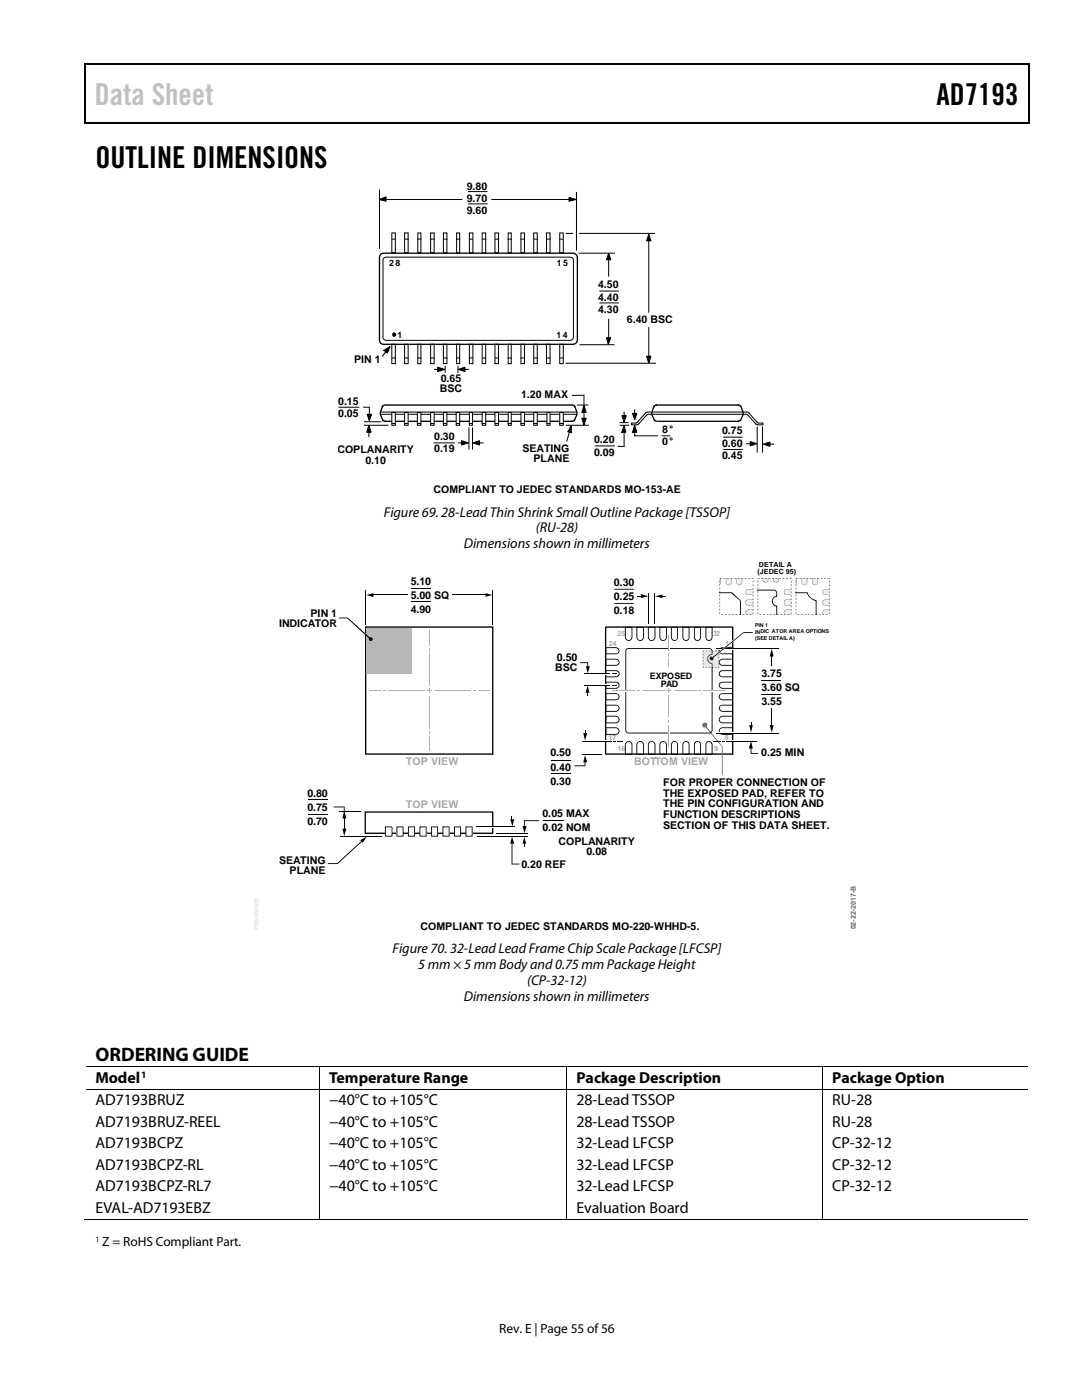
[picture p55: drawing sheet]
<svg xmlns="http://www.w3.org/2000/svg" width="216mm" height="279mm" viewBox="0 0 216 279" stroke-linecap="round" stroke-linejoin="round" font-family="sans-serif">
<defs><g id="words">
<text font-size="6" fill="#c1c1c1" x="18.9" y="20.9">Data Sheet</text>
<g font-size="6">
<text x="186.9" y="20.9">AD7193</text>
<text x="19" y="33.6">OUTLINE DIMENSIONS</text>
</g>
<text font-size="3.9" x="19" y="211.8">ORDERING GUIDE</text>
<g font-size="3.2">
<text x="19" y="216.1">Model</text>
<text x="19" y="220.6">AD7193BRUZ</text>
<text x="65.7" y="216.1">Temperature Range</text>
<text x="65.7" y="220.6">−40°C to +105°C</text>
<text x="115" y="216.1">Package Description</text>
<text x="115" y="220.6">28-Lead TSSOP</text>
<text x="166.1" y="216.1">Package Option</text>
<text x="166.1" y="220.6">RU-28</text>
<text x="19" y="224.9">AD7193BRUZ-REEL</text>
<text x="65.7" y="224.9">−40°C to +105°C</text>
<text x="115" y="224.9">28-Lead TSSOP</text>
<text x="166.1" y="224.9">RU-28</text>
<text x="19" y="229.2">AD7193BCPZ</text>
<text x="19" y="233.5">AD7193BCPZ-RL</text>
<text x="65.7" y="229.2">−40°C to +105°C</text>
<text x="65.7" y="233.5">−40°C to +105°C</text>
<text x="115" y="229.2">32-Lead LFCSP</text>
<text x="115" y="233.5">32-Lead LFCSP</text>
<text x="166.1" y="229.2">CP-32-12</text>
<text x="166.1" y="233.5">CP-32-12</text>
<text x="19" y="237.8">AD7193BCPZ-RL7</text>
<text x="65.7" y="237.8">−40°C to +105°C</text>
<text x="115" y="237.8">32-Lead LFCSP</text>
<text x="166.1" y="237.8">CP-32-12</text>
<text x="19" y="242.1">EVAL-AD7193EBZ</text>
<text x="115" y="242.1">Evaluation Board</text>
</g>
<g font-size="2.8">
<text x="76.6" y="103.1">Figure 69. 28-Lead Thin Shrink Small Outline Package [TSSOP]</text>
<text x="106.9" y="106.3">(RU-28)</text>
<text x="92.6" y="109.4">Dimensions shown in millimeters</text>
<text x="78.3" y="190.2">Figure 70. 32-Lead Lead Frame Chip Scale Package [LFCSP]</text>
<text x="83.4" y="193.4">5 mm × 5 mm Bodyand 0.75 mm Package Height</text>
<text x="105.2" y="196.6">(CP-32-12)</text>
<text x="92.6" y="199.7">Dimensions shown in millimeters</text>
</g>
<g font-size="2.7">
<text x="20.4" y="248.7">Z = RoHS Compliant Part.</text>
<text x="99.6" y="266">Rev. E | Page 55 of56</text>
</g>
<g font-size="2.1">
<text x="93.1" y="37.8">9.80</text>
<text x="93.1" y="40.3">9.70</text>
<text x="93.1" y="42.7">9.60</text>
<text x="119.3" y="57.6">4.50</text>
<text x="119.3" y="60">4.40</text>
<text x="119.3" y="62.5">4.30</text>
<text x="125.1" y="64.5">6.40 BSC</text>
<text x="70.7" y="72.4">PIN 1</text>
<text x="87.9" y="76.2">0.65</text>
<text x="67.5" y="80.8">0.15</text>
<text x="67.5" y="83.3">0.05</text>
<text x="87.8" y="78.3">BSC</text>
<text x="104" y="79.5">1.20 MAX</text>
<text x="86.6" y="87.8">0.30</text>
<text x="118.5" y="88.5">0.20</text>
<text x="132.1" y="86.4">8°</text>
<text x="132.1" y="88.9">0°</text>
<text x="144.1" y="86.7">0.75</text>
<text x="144.1" y="89.1">0.60</text>
<text x="67.3" y="90.4">COPLANARITY</text>
<text x="72.9" y="92.5">0.10</text>
<text x="86.6" y="90.3">0.19</text>
<text x="104.2" y="90.2">SEATING</text>
<text x="106.5" y="92.3">PLANE</text>
<text x="118.5" y="91">0.09</text>
<text x="144.1" y="91.6">0.45</text>
<text x="86.5" y="98.3">COMPLIANT TO JEDEC STANDARDS MO-153-AE</text>
<text x="81.9" y="116.7">5.10</text>
<text x="81.9" y="119.5">5.00 SQ</text>
<text x="122.5" y="116.9">0.30</text>
<text x="122.5" y="119.7">0.25</text>
<text x="55.7" y="125.2">INDICATOR</text>
<text x="62" y="123.1">PIN 1</text>
<text x="81.9" y="122.3">4.90</text>
<text x="122.5" y="122.5">0.18</text>
<text x="111.1" y="131.8">0.50</text>
<text x="110.8" y="134">BSC</text>
<text x="151.9" y="135.1">3.75</text>
<text x="151.9" y="137.9">3.60 SQ</text>
<text x="151.9" y="140.7">3.55</text>
<text x="109.8" y="151">0.50</text>
<text x="109.8" y="153.8">0.40</text>
<text x="151.9" y="151">0.25 MIN</text>
<text x="61.3" y="159">0.80</text>
<text x="61.3" y="161.8">0.75</text>
<text x="109.8" y="156.6">0.30</text>
<text x="132.3" y="156.9">FOR PROPER CONNECTION OF</text>
<text x="132.3" y="159">THE EXPOSED PAD, REFER TO</text>
<text x="132.3" y="161.1">THE PIN CONFIGURATION AND</text>
<text x="61.3" y="164.7">0.70</text>
<text x="108.3" y="163.1">0.05 MAX</text>
<text x="108.3" y="165.9">0.02 NOM</text>
<text x="132.3" y="163.2">FUNCTION DESCRIPTIONS</text>
<text x="132.3" y="165.4">SECTION OF THIS DATA SHEET.</text>
<text x="55.7" y="172.4">SEATING</text>
<text x="104" y="173.1">0.20 REF</text>
<text x="111.4" y="168.6">COPLANARITY</text>
<text x="117" y="170.7">0.08</text>
<text x="57.8" y="174.5">PLANE</text>
<text x="83.9" y="185.5">COMPLIANT TO JEDEC STANDARDS MO-220-WHHD-5.</text>
</g>
<g font-size="2.1" fill="#a4a6a9">
<text x="81" y="152.7">TOP VIEW</text>
<text x="126.6" y="152.7">BOTTOM VIEW</text>
<text x="81" y="161.3">TOP VIEW</text>
</g>
<text font-size="1.9" x="28.2" y="215.1">1</text>
<g font-size="1.8">
<text x="77.7" y="53.1">28</text>
<text x="111.1" y="53.1">15</text>
<text x="79.3" y="67.4">1</text>
<text x="111.1" y="67.4">14</text>
<text x="129.7" y="135.4">EXPOSED</text>
<text x="131.9" y="137">PAD</text>
</g>
<text font-size="1.6" x="19" y="247.8">1</text>
<g font-size="1.4">
<text x="151.4" y="113.2">DETAIL A</text>
<text x="151.2" y="114.6">(JEDEC 95)</text>
</g>
<g font-size="1.4" fill="#a4a6a9">
<text x="121.5" y="129">24</text>
<text x="123.2" y="126.9">25</text>
<text x="142.3" y="126.9">32</text>
<text x="144.8" y="129">1</text>
<text x="121.4" y="147.7">17</text>
<text x="123.2" y="149.8">16</text>
<text x="142.5" y="149.8">9</text>
<text x="144.6" y="147.7">8</text>
</g>
<text font-size="1.4" fill="#636466" x="170.8" y="185.5" transform="rotate(-90 170.8 185.5)">02-22-2017-B</text>
<g font-size="1.1">
<text x="150.7" y="125.2">PIN 1</text>
<text x="150.7" y="126.4">INDIC ATOR AREA OPTIONS</text>
<text x="150.7" y="127.7">(SEE DETAIL A)</text>
</g>
</g></defs>
<g fill="#000">
<path d="M16.9 12.7h.2v1h-.2zM16.9 12.7h.2v.3h-.2zM128.6 12.7h.3v.3h-.3zM205.1 12.7h.3v1h-.3zM205.1 12.7h.3v.3h-.3zM16.9 24.4h.2v.2h-.2zM75.6 39.8l1.4-.5v.9zM113.5 39.4l1.4 .4-1.4 .4zM128.4 24.4h.2v.2h-.2zM205.1 24.4h.3v.2h-.3zM121.5 50.5l.4 1.3h-.9zM129.5 46.8l.4 1.3h-.9z"/>
<path d="M121 67.4h.9l-.5 1.3zM129 71.1h.9l-.4 1.4z"/>
<path d="M76.6 69.9l1.2-.7-.5 1.3zM77.2 69.9l-.9 1.2z"/>
<circle cx="78.6" cy="66.8" r=".34"/>
</g>
<path d="M17 13.7v10.7M17.1 12.8h111.5M128.9 12.8h76.2M205.2 13.7v10.7M17.1 24.5h188" fill="none" stroke="#000" stroke-width=".25"/>
<g fill="none" stroke="#000" stroke-width=".2">
<path d="M75.6 39.8l1.4-.5v.9zM75.7 38v11.6M76.6 39.8h15.6M98.1 39.8h16.5M113.5 39.4l1.4 .4-1.4 .4zM115 38.4v11.5M76.6 51.5l.4-.2h36.8a.6 .6 0 0 1 .6 .6v15.4a.6 .6 0 0 1-.6 .6h-36.8a.6 .6 0 0 1-.6-.6v-15.4zM78.2 46.5h.7v3.9h-.7zM78.3 47.7h.6M80.7 46.5h.7v3.9h-.7zM80.8 47.7h.6M83.4 47.7h.6"/>
<path d="M83.4 46.5h.6v3.9h-.6zM85.9 47.7h.7M85.9 46.5h.7v3.9h-.7zM88.5 46.5h.7v3.9h-.7zM88.6 47.7h.6M91.1 47.7h.6M91.1 46.5h.6v3.9h-.6zM93.7 47.7h.6M93.7 46.5h.7v3.9h-.7zM96.2 46.5h.7v3.9h-.7zM96.3 47.7h.6M98.8 46.5h.7v3.9h-.7z"/>
<path d="M98.8 47.7h.7M101.4 47.7h.6M101.4 46.5h.6v3.9h-.6zM104 47.7h.6M104 46.5h.7v3.9h-.7zM106.5 46.5h.7v3.9h-.7zM106.6 47.7h.6M109.1 46.5h.7v3.9h-.7zM109.1 47.7h.7M111.7 47.7h.6M111.7 46.5h.7v3.9h-.7zM113 46.6h1.2"/>
<path d="M115.6 50.5h7M115.6 46.6h15M121.5 51v4.1M121.5 50.5l.4 1.3h-.9zM129.5 47.6v14.7M129.5 46.8l.4 1.3h-.9zM76.6 69.9l1.2-.7-.5 1.3zM77.2 69.9l-.9 1.2M78.2 68.7h.7v3.9h-.7zM78.3 71.4h.6M80.7 68.7h.7v3.9h-.7zM80.8 71.4h.6"/>
<path d="M83.4 71.4h.6M83.4 68.7h.6v3.9h-.6zM85.9 71.4h.7M85.9 68.7h.7v3.9h-.7zM88.5 68.7h.7v3.9h-.7zM88.6 71.4h.6M91.1 71.4h.6M91.1 68.7h.6v3.9h-.6zM93.7 71.4h.6M93.7 68.7h.7v3.9h-.7zM96.2 68.7h.7v3.9h-.7zM96.3 71.4h.6"/>
<path d="M98.8 68.7h.7v3.9h-.7zM98.8 71.4h.7M101.4 71.4h.6M101.4 68.7h.6v3.9h-.6zM104 71.4h.6M104 68.7h.7v3.9h-.7zM106.5 68.7h.7v3.9h-.7zM106.6 71.4h.6M109.1 68.7h.7v3.9h-.7zM109.1 71.4h.7M111.7 71.4h.6M111.7 68.7h.7v3.9h-.7z"/>
<path d="M112.9 72.5h17.9M115.7 68.8h6.8M121 67.4h.9l-.5 1.3zM121.5 63.7v4.7M129 71.1h.9l-.4 1.4zM129.5 65.4v6.4M76 82.7h39M76 82.2h39"/>
<circle cx="78.6" cy="66.8" r=".34"/>
</g>
<path d="M76 50.8l.5-.3h37.8a.88 .88 0 0 1 .9 .9v16.4a.88 .88 0 0 1-.9 .9h-37.8a.81 .81 0 0 1-.8-.9v-16.4zM76.3 83.7l.2 .2 .5 .2M76.3 81.1l-.4 1.1v.6l.5 1.1M76.9 80.8l-.7 .4M77 80.8h37.2l.6 .4M114.7 83.7l-.1 .2-.5 .2h-37.2M114.7 81.1l.4 1.1v.6l-.5 1.1" fill="none" stroke="#000" stroke-width=".26"/>
<path d="M80.7 82.3h.7v2.6h-.7z" fill="#fff" stroke="#000" stroke-width=".2"/>
<path d="M80.8 84.5h.5" fill="none" stroke="#000" stroke-width=".2"/>
<path d="M83.3 82.3h.7v2.6h-.7z" fill="#fff" stroke="#000" stroke-width=".2"/>
<path d="M83.4 84.5h.5" fill="none" stroke="#000" stroke-width=".2"/>
<path d="M85.9 82.3h.7v2.6h-.7z" fill="#fff" stroke="#000" stroke-width=".2"/>
<path d="M85.9 84.5h.6" fill="none" stroke="#000" stroke-width=".2"/>
<path d="M88.5 82.3h.7v2.6h-.7z" fill="#fff" stroke="#000" stroke-width=".2"/>
<path d="M88.5 84.5h.6" fill="none" stroke="#000" stroke-width=".2"/>
<path d="M91 82.3h.7v2.6h-.7z" fill="#fff" stroke="#000" stroke-width=".2"/>
<path d="M91.1 84.5h.5" fill="none" stroke="#000" stroke-width=".2"/>
<path d="M93.7 82.3h.6v2.6h-.6z" fill="#fff" stroke="#000" stroke-width=".2"/>
<path d="M93.7 84.5h.6" fill="none" stroke="#000" stroke-width=".2"/>
<path d="M96.2 82.3h.7v2.6h-.7z" fill="#fff" stroke="#000" stroke-width=".2"/>
<path d="M96.2 84.5h.6" fill="none" stroke="#000" stroke-width=".2"/>
<path d="M98.8 82.3h.7v2.6h-.7z" fill="#fff" stroke="#000" stroke-width=".2"/>
<path d="M98.9 84.5h.5" fill="none" stroke="#000" stroke-width=".2"/>
<path d="M101.4 82.3h.6v2.6h-.6z" fill="#fff" stroke="#000" stroke-width=".2"/>
<path d="M101.4 84.5h.6" fill="none" stroke="#000" stroke-width=".2"/>
<path d="M104 82.3h.7v2.6h-.7z" fill="#fff" stroke="#000" stroke-width=".2"/>
<path d="M104 84.5h.6" fill="none" stroke="#000" stroke-width=".2"/>
<path d="M106.5 82.3h.7v2.6h-.7z" fill="#fff" stroke="#000" stroke-width=".2"/>
<path d="M106.6 84.5h.5" fill="none" stroke="#000" stroke-width=".2"/>
<path d="M109.1 82.3h.7v2.6h-.7z" fill="#fff" stroke="#000" stroke-width=".2"/>
<path d="M109.1 84.5h.7" fill="none" stroke="#000" stroke-width=".2"/>
<path d="M111.7 82.3h.7v2.6h-.7z" fill="#fff" stroke="#000" stroke-width=".2"/>
<g fill="none" stroke="#000" stroke-width=".2">
<path d="M86.7 73.7h1.3M87.3 73.3l1.4 .4-1.4 .5zM88.8 73.1v1.2M91.4 73.1v1.2M91.5 73.7l1.3-.4v.9zM92.2 73.7h1.3M116.5 78.8v5.5M67.6 81.3h4M72.7 84.9h4.7M72.7 84.2h3.3M73.3 82.7h.8l-.4 1.3zM73.6 85.9v1.3"/>
<path d="M73.6 84.9l.5 1.4h-.9zM73.7 81.4v2M86.6 88.4h4.1M91.5 88.4h1.3M92.1 87.9l1.4 .5-1.4 .4zM93.6 85.4v4.2M94.3 85.4v4.2M94.4 88.4l1.3-.5v.9zM95 88.4h1.4M111.7 84.5h.6M113 84.9h4.4M113.7 85.9l-.6 2.1"/>
<path d="M114 85l.1 1.4-.8-.2zM115.2 80.8h2.1M116.1 83.5h.9l-.5 1.4zM116.5 80.9l.5 1.4h-.9z"/>
</g>
<path d="M87.3 73.3l1.4 .4-1.4 .5zM92.2 73.7h1.3zM91.5 73.7l1.3-.4v.9zM73.6 84.9l.5 1.4h-.9zM73.3 82.7h.8l-.4 1.3zM92.1 87.9l1.4 .5-1.4 .4zM94.4 88.4l1.3-.5v.9zM114 85l.1 1.4-.8-.2zM116.1 83.5h.9l-.5 1.4zM116.5 80.9l.5 1.4h-.9z" fill="#000"/>
<path d="M126 84h1l-1 .4z" fill="#fff"/>
<g fill="none" stroke="#000" stroke-width=".2">
<path d="M93.5 38.2h3.7M93.5 40.7h3.7M119.7 58.1h3.7M119.7 60.5h3.7M72.6 81.3h1.1M118.8 89h3.8M123.4 89.1h1M123.7 84.3h1.6M123.7 84.9h1.7M124.1 82.9h.9l-.5 1.4zM124.5 85.8v3.3M124.5 84.9l.4 1.4h-.8z"/>
<path d="M124.5 82.2v1.4M126.2 82.5h.9l-.5 1.3zM126.6 87h4.6M126.6 85.6v1.3M126.6 84.9l.5 1.4h-.9zM126.6 81.8v1.3M127.3 84.2l-.3 .2h-1v.4h1.2l.3-.3M129.9 82.2l-1 .2-1.6 1.8M130 82.7l-.9 .1-1.7 1.8M130.2 82.7h18M130.2 82.2h18M132.1 87h1.6"/>
<path d="M148.3 82.7l.8 .1 1.7 1.8M148.4 82.2l1 .2 1.7 1.9 1.1 .1v.4h-1.1l-.4-.3M149 88.6h1.4M149.7 88.1l1.3 .5-1.3 .4zM151.1 85.2v5M152.1 85.2v5M152.3 88.6l1.3-.4v.9zM153 88.6h1.3"/>
</g>
<path d="M130.5 81.1l-.4 1.1v.6l.5 1.1M130.5 83.7l.6 .4M130.9 80.8h16.4M131.1 80.8l-.5 .2-.1 .2M147.2 80.8l.5 .2 .1 .2M147.8 81.1l.5 1.1v.6l-.6 1.1M147.8 83.7l-.6 .4h-15.9" fill="none" stroke="#000" stroke-width=".26"/>
<g fill="#000">
<path d="M124.1 82.9h.9l-.5 1.4zM126.2 82.5h.9l-.5 1.3zM149.7 88.1l1.3 .5-1.3 .4zM152.3 88.6l1.3-.4v.9z"/>
<path d="M124.5 84.9l.4 1.4h-.8zM124.5 82.2v1.4z"/>
<path d="M126.6 84.9l.5 1.4h-.9zM126.6 81.8v1.3z"/>
</g>
<path d="M78.2 82.3h.7v2.6h-.7z" fill="#fff" stroke="#000" stroke-width=".2"/>
<path d="M114.2 78.9h2.2M78.3 84.5h.5M144.4 87.2h3.7M144.4 89.7h3.7M72.9 117.8v6.8M98.4 117.8v6.9M110 151.7h4M110 154.4h4" fill="none" stroke="#000" stroke-width=".2"/>
<path d="M120.7 125.1l25.6-.1v25.5l-.1-.1v.1h-.1v-25.2h-25.1v25.1h25.2l.1 .2h-25.6zM72.7 161.9h25.7v4.4l-25.6 .1-.1-4.3h.3v4.1h25.2v-4h-25.4z" fill="#000"/>
<path d="M76.9 165h1.3v1.9h-1.3z" fill="#fff"/>
<path d="M76.8 165h1.5l-.1 2-1.4-.1v-1.9h.2v1.8h1.1v-1.7z" fill="#000"/>
<path d="M79.2 165h1.2v1.9h-1.2z" fill="#fff"/>
<path d="M79.1 165h1.4v2h-1.4v-2h.2v1.8h1v-1.7z" fill="#000"/>
<path d="M81.5 165h1.2v1.9h-1.2z" fill="#fff"/>
<path d="M81.4 165h1.4v2h-1.4v-2h.2v1.8h1v-1.7z" fill="#000"/>
<path d="M83.8 165h1.2v1.9h-1.2z" fill="#fff"/>
<path d="M83.7 165h1.4v2h-1.4v-2h.2v1.8h1v-1.7z" fill="#000"/>
<path d="M86.1 165h1.2v1.9h-1.2z" fill="#fff"/>
<path d="M86 165h1.4v2h-1.4v-2h.2v1.8h1v-1.7z" fill="#000"/>
<path d="M88.4 165h1.2v1.9h-1.2z" fill="#fff"/>
<path d="M88.3 165h1.4v2h-1.4v-2h.2v1.8h1v-1.7z" fill="#000"/>
<path d="M90.7 165h1.2v1.9h-1.2z" fill="#fff"/>
<path d="M90.6 165h1.4v2h-1.4v-2h.2v1.8h1v-1.7z" fill="#000"/>
<path d="M93 165h1.2v1.9h-1.2z" fill="#fff"/>
<path d="M92.9 165h1.4v2h-1.4v-2h.2v1.8h1v-1.7zM101.8 163.5h.8l-.3 1.4zM102.1 162.9h.2v1h-.2zM102.2 167l.4 1.4h-.8zM102.1 168.1h.2v4.2h1.4v.2h-1.6z" fill="#000"/>
<path d="M67.8 162h4.2M67.9 166.9h8.2M95.2 166.9h10.1M98.9 166.3h6.4M108.3 163.8h4.1" fill="none" stroke="#000" stroke-width=".2"/>
<path d="M97.9 164.9h.7v.3h-.7z" fill="#fff"/>
<path d="M95.1 165h7.7" fill="none" stroke="#000" stroke-width=".2"/>
<path d="M72.8 125h25.7v25.5l-.1-.1v.1h-.2v-25.2h-25.1v25.1h25.3l.1 .2h-25.7zM65.4 172.3h1.9l5-4.6 .1 .1-5 4.6h-2zM71.9 167.7l1.3-.7-.8 1.2zM104.3 164.8h.8l-.5 1.5zM104.5 168h.2v1h-.2zM104.6 167l.4 1.4h-.7zM104.5 163.7h3.1v.2h-2.9v1.2h-.2z" fill="#000"/>
<path d="M72.6 126.4l.1-.2 .7 .6-.2 .2z" fill="#fff"/>
<path d="M73.1 125.3h9.1v9.1h-9.1z" fill="#b5b7b9"/>
<g fill="#000">
<path d="M73.1 118.7l1.4-.3v.8zM96.9 118.4l1.4 .3-1.4 .4zM67.6 123.2h1.8l4.7 4.3-.2 .2-4.6-4.3h-1.7zM116.9 133h.8l-.4 1.4zM117.2 138h.2v1h-.2zM115.8 132.2h1.6v1h-.2v-.9h-1.4zM117.3 136.8l.3 1.5h-.8zM154 129.5l.4 1.5h-.8zM153.6 144.7h.8l-.4 1.5zM68.3 165.4h.8l-.4 1.5zM66.6 161h2.2v2.2h-.2v-2.1h-2zM68.7 161.8l.4 1.5h-.8z"/>
<circle cx="74" cy="127.6" r=".39"/>
</g>
<path d="M74.2 118.7h7.2M90.2 118.7h6.9M154 130.8v2M154 141.3v3.7M68.7 163.1v2.5" fill="none" stroke="#000" stroke-width=".2"/>
<g fill="#fff">
<path d="M133.4 140.1h.3v.5h-.3z"/>
<path d="M133.4 127.1h.3v.6h-.3z"/>
</g>
<g fill="#000">
<path d="M127.9 118.6l1.5 .4-1.5 .4zM127.3 118.9h.8v.2h-.8zM131.9 118.9h.9v.2h-.9zM130.7 119l1.5-.3v.7z"/>
<path d="M122.6 117.5v.2h3.9v-.2zM122.6 120.3v.2h3.9v-.2z"/>
</g>
<path d="M82.1 117.4h4M129.4 118.3v6.2M130.7 118.3v6.2M82.1 120.1h4M61.5 159.6h3.9M61.5 162.5h3.9" fill="none" stroke="#000" stroke-width=".2"/>
<g fill="#b1b3b5">
<path d="M85.6 137.4l.1 .9z"/>
<path d="M85.2 137.8l1 .1z"/>
<path d="M85.6 145.9l.1 .5z"/>
</g>
<path d="M85.7 146.9v2.9" fill="none" stroke="#b1b3b5" stroke-width=".2"/>
<path d="M85.6 129.3l.1 .7z" fill="#b1b3b5"/>
<path d="M77.4 137.9h7.4M85.7 125.9v3" fill="none" stroke="#b1b3b5" stroke-width=".2"/>
<path d="M76.5 137.8l.5 .1z" fill="#b1b3b5"/>
<path d="M73.6 137.9h2.3M86.7 137.9h7.2" fill="none" stroke="#b1b3b5" stroke-width=".2"/>
<path d="M94.4 137.8l.4 .1z" fill="#b1b3b5"/>
<path d="M85.7 138.9v6.4M85.7 130.4v6.4M95.4 137.9h2.3" fill="none" stroke="#b1b3b5" stroke-width=".2"/>
<g fill="#696a6c">
<path d="M140.6 144.6l3.6 4.4-.1 5.7-.1-5.7-3.5-4.2z"/>
<circle cx="140.6" cy="144.7" r=".51"/>
</g>
<path d="M125 129.5l.4-.2h16.2a.66 .66 0 0 1 .6 .7l-.1 .7a.97 .97 0 0 0-.9 .8 .71 .71 0 0 1 .9-.9l-.2-.9-.3-.2-16.4 .1-.2 .4v16l.4 .2h16.4l.2-.4 .1-13.4a.74 .74 0 0 1-.9-.9h.1a1.1 1.1 0 0 0 .9 .9v13.4a.66 .66 0 0 1-.6 .6h-16.2a.6 .6 0 0 1-.6-.6v-15.8z" fill="#000"/>
<g fill="#fff">
<path d="M133.4 139.1h.3v.6h-.3z"/>
<path d="M133.3 146h.3v.5h-.3z"/>
<path d="M124.6 137.7h.5v.3h-.5z"/>
<path d="M141.8 137.7h.6v.3h-.6z"/>
<path d="M133.3 129.2h.3v.5h-.3z"/>
</g>
<g fill="#b1b3b5">
<path d="M133.4 137.4l.1 .9z"/>
<path d="M133 137.8l1 .1z"/>
<path d="M133.4 143.6l.1 .6z"/>
</g>
<path d="M128.1 137.9h4.5M133.5 126.8v3.2M133.5 144.7v4.3" fill="none" stroke="#b1b3b5" stroke-width=".2"/>
<path d="M127.2 137.8l.5 .1z" fill="#b1b3b5"/>
<path d="M122.2 137.9h4.4M134.5 137.9h4.4" fill="none" stroke="#b1b3b5" stroke-width=".2"/>
<path d="M139.4 137.8l.4 .1z" fill="#b1b3b5"/>
<path d="M133.5 138.9v4.2M140.3 137.9h4.4" fill="none" stroke="#b1b3b5" stroke-width=".2"/>
<g fill="#b1b3b5">
<path d="M133.4 130.5l.1 .6z"/>
<path d="M133.4 131.5l.1 1.5z"/>
</g>
<g fill="#000">
<path d="M120.8 138.3h2v.2h-1.8v1.1h1.8a.54 .54 0 0 0 .7-.5 .54 .54 0 0 0-.7-.6v-.1a.68 .68 0 0 1 .9 .7 .68 .68 0 0 1-.9 .7h-2zM120.8 136.1h2v.1h-1.8v1.1h1.8a.54 .54 0 0 0 .7-.5 .54 .54 0 0 0-.7-.6v-.1a.68 .68 0 0 1 .9 .7 .68 .68 0 0 1-.9 .7h-2zM120.8 133.8h2v.1h-1.8v1.1h1.8a.54 .54 0 0 0 .7-.5 .54 .54 0 0 0-.7-.6v-.1a.68 .68 0 0 1 .9 .7 .68 .68 0 0 1-.9 .7h-2zM120.8 131.5h2v.1h-1.8v1.1h1.8a.54 .54 0 0 0 .7-.5 .54 .54 0 0 0-.7-.6v-.1a.68 .68 0 0 1 .8 .7 .68 .68 0 0 1-.8 .7h-2zM120.8 129.2h2v.1h-1.8v1.1h1.8a.54 .54 0 0 0 .6-.5 .54 .54 0 0 0-.6-.6v-.1a.68 .68 0 0 1 .8 .7 .68 .68 0 0 1-.8 .7h-2zM124.7 125.1h1.5v2h-.2v-1.8h-1.1v1.8a.62 .62 0 0 0 .6 .6 .62 .62 0 0 0 .6-.6 .71 .71 0 0 1-.7 .9 .71 .71 0 0 1-.7-.9zM127 125.1h1.5v2h-.2v-1.8h-1.1v1.8a.62 .62 0 0 0 .6 .6 .62 .62 0 0 0 .6-.6 .71 .71 0 0 1-.7 .9 .71 .71 0 0 1-.7-.9zM129.3 125.1h1.5v2h-.2v-1.8h-1.1v1.8a.62 .62 0 0 0 .6 .6 .62 .62 0 0 0 .6-.6 .71 .71 0 0 1-.7 .8 .71 .71 0 0 1-.7-.8zM131.6 125.1h1.5v2h-.2v-1.8h-1.1v1.8a.62 .62 0 0 0 .6 .6 .62 .62 0 0 0 .6-.6 .71 .71 0 0 1-.7 .8 .71 .71 0 0 1-.7-.8zM133.9 125.1h1.4v2h-.2v-1.8h-1v1.8a.54 .54 0 0 0 .5 .6 .54 .54 0 0 0 .5-.6h.1a.68 .68 0 0 1-.7 .9 .68 .68 0 0 1-.6-.9zM136.2 125.1h1.4v2h-.2v-1.8h-1.1v1.8a.54 .54 0 0 0 .6 .6 .54 .54 0 0 0 .5-.6h.1a.68 .68 0 0 1-.7 .9 .68 .68 0 0 1-.6-.9zM138.5 125.1h1.4v2h-.2v-1.8h-1.1v1.8a.54 .54 0 0 0 .6 .6 .54 .54 0 0 0 .5-.6h.1a.68 .68 0 0 1-.7 .9 .68 .68 0 0 1-.6-.9z"/>
<path d="M140.8 125.1h1.4v2h-.2v-1.8h-1.1v1.8a.54 .54 0 0 0 .6 .6 .54 .54 0 0 0 .5-.6h.1a.68 .68 0 0 1-.7 .9 .68 .68 0 0 1-.6-.9zM143.6 138.5l.6-.2v.2a.54 .54 0 0 0-.6 .6 .54 .54 0 0 0 .6 .5h1.9v-1.1h-1.9v-.2h2v1.5h-2a.71 .71 0 0 1-.7-.5 .71 .71 0 0 1 .1-.8zM143.6 136.2l.6-.1a.6 .6 0 0 0-.5 .5 .6 .6 0 0 0 .2 .6l2.2 .1v-1.1h-1.9v-.1h2v1.4h-2a.71 .71 0 0 1-.7-.4 .71 .71 0 0 1 .1-.9zM143.6 133.9l.6-.1a.62 .62 0 0 0-.5 .5 .62 .62 0 0 0 .2 .6l2.2 .1v-1.1h-1.9v-.1h2v1.4h-2a.71 .71 0 0 1-.7-.4 .71 .71 0 0 1 .1-.9zM143.6 131.7l.6-.2a.62 .62 0 0 0-.5 .5 .62 .62 0 0 0 .2 .6l2.2 .1v-1.1h-1.9v-.1h2v1.4h-2a.69 .69 0 0 1-.7-.4 .69 .69 0 0 1 .1-.8zM143.6 129.4l.6-.2a.59 .59 0 0 0-.6 .5 .59 .59 0 0 0 .4 .7h2.1v-1.1h-1.9v-.1h2v1.4h-2a.69 .69 0 0 1-.7-.4 .69 .69 0 0 1 .1-.8zM120.8 145.1h2v.2h-1.8v1.2h1.8a.62 .62 0 0 0 .6-.6 .62 .62 0 0 0-.6-.7 .71 .71 0 0 1 .8 .7 .71 .71 0 0 1-.8 .7h-2zM120.8 142.9h2v.1h-1.8v1.2h1.8a.62 .62 0 0 0 .6-.6 .62 .62 0 0 0-.6-.7 .71 .71 0 0 1 .8 .7 .71 .71 0 0 1-.8 .8h-2zM120.8 140.6h2v.2h-1.8v1.1h1.8a.54 .54 0 0 0 .7-.6 .54 .54 0 0 0-.7-.5v-.1a.68 .68 0 0 1 .9 .7 .68 .68 0 0 1-.9 .7h-2zM124.9 148.1a.67 .67 0 0 1 .8-.2 .67 .67 0 0 1 .4 .7 .63 .63 0 0 0-.6-.5 .63 .63 0 0 0-.6 .5v1.8h1.1v-1.8h.2v2h-1.5v-2zM127.2 148.1a.67 .67 0 0 1 .8-.2 .67 .67 0 0 1 .4 .7 .63 .63 0 0 0-.6-.5 .63 .63 0 0 0-.6 .5v1.8h1.1v-1.8h.2v2h-1.5v-2zM129.5 148.1a.69 .69 0 0 1 .8-.2 .69 .69 0 0 1 .4 .7 .63 .63 0 0 0-.6-.5 .63 .63 0 0 0-.6 .5v1.8h1.1v-1.8h.2v2h-1.5v-2z"/>
<path d="M131.8 148.1a.69 .69 0 0 1 .8-.2 .69 .69 0 0 1 .4 .7 .63 .63 0 0 0-.6-.5 .63 .63 0 0 0-.6 .5v1.8h1.1v-1.8h.2v2h-1.5v-2zM134.1 148.1a.62 .62 0 0 1 .7-.2 .62 .62 0 0 1 .4 .7 .58 .58 0 0 0-.6-.5 .58 .58 0 0 0-.5 .5v1.8h1v-1.8h.2v2h-1.4v-2zM136.4 148.1a.62 .62 0 0 1 .7-.2 .62 .62 0 0 1 .4 .7h-.1a.53 .53 0 0 0-.5-.6 .53 .53 0 0 0-.6 .6v1.8h1.1v-1.8h.2v2h-1.4v-2zM138.7 148.1a.64 .64 0 0 1 .7-.2 .64 .64 0 0 1 .4 .7h-.1a.53 .53 0 0 0-.5-.6 .53 .53 0 0 0-.6 .6v1.8h1.1v-1.8h.2v2h-1.4v-2zM141 148.1a.65 .65 0 0 1 .7-.2 .65 .65 0 0 1 .4 .7 .58 .58 0 0 0-.6-.5 .58 .58 0 0 0-.6 .5v1.8h1.1v-1.8h.2v2h-1.4v-2zM143.6 145.4l.3-.2h.3a.62 .62 0 0 0-.6 .7 .62 .62 0 0 0 .6 .6h1.9v-1.2h-1.9v-.2h2v1.5h-2a.74 .74 0 0 1-.7-.4 .74 .74 0 0 1 .1-.8zM143.6 143.1l.3-.2h.3a.62 .62 0 0 0-.6 .7 .62 .62 0 0 0 .6 .6h1.9v-1.2h-1.9v-.1h2v1.5h-2a.74 .74 0 0 1-.7-.5 .74 .74 0 0 1 .1-.8zM143.6 140.8l.6-.2v.2a.54 .54 0 0 0-.6 .5 .54 .54 0 0 0 .6 .6h1.9v-1.1h-1.9v-.2h2v1.5h-2a.71 .71 0 0 1-.7-.5 .71 .71 0 0 1 .1-.8z"/>
</g>
<path d="M120.5 134.4h.6v.2h-.6z" fill="#fff"/>
<path d="M121.3 134.4h.4v.1h-.4zM122 134.4h1v.1h-1z" fill="#000"/>
<path d="M116.6 134.5h4.6" fill="none" stroke="#000" stroke-width=".2"/>
<path d="M120.5 136.6h.6v.2h-.6z" fill="#fff"/>
<path d="M121.3 136.7h.4v.1h-.4zM122 136.7h1v.1h-1zM116.4 146.3h.8l-.5 1.5zM114.6 152.7h2.1v-.8h.1v1h-2.2zM116.7 145.7h.1v.9h-.1zM116.7 150.7l.5 1.4h-.8z" fill="#000"/>
<path d="M116.6 136.8h4.6M116.1 150.5h4" fill="none" stroke="#000" stroke-width=".2"/>
<path d="M120.5 147.8h.6v.3h-.6z" fill="#fff"/>
<path d="M116.1 147.9h5.9" fill="none" stroke="#000" stroke-width=".2"/>
<path d="M122.3 147.8h.5v.2h-.5zM123.1 147.8h1.1v.2h-1.1z" fill="#000"/>
<path d="M146.1 147.8h.4v.3h-.4z" fill="#fff"/>
<path d="M145 147.9h6" fill="none" stroke="#000" stroke-width=".2"/>
<path d="M142.4 147.8h1.5v.2h-1.5zM144.1 147.8h.6v.2h-.6zM149.5 144.7h.7l-.3 1.5zM149.8 144.1h.2v1h-.2zM149.9 147.9l.3 1.5h-.8zM149.8 149.1h.2v1.2h1.3v.1h-1.5z" fill="#000"/>
<path d="M143.4 129.3h3v.3h-3z" fill="#fff"/>
<path d="M142.8 129.4h12.5" fill="none" stroke="#000" stroke-width=".2"/>
<path d="M143.4 146.2h3v.3h-3z" fill="#fff"/>
<path d="M151.9 135.8h4M151.9 138.5h4M142.8 146.3h12.5" fill="none" stroke="#000" stroke-width=".2"/>
<path d="M140.3 130h1.7v.5a.86 .86 0 0 0-.8 1h.1a1.07 1.07 0 0 1 .9-.9v-.6h1.2l.1 3.1h-1.3l-.1-.7a1.07 1.07 0 0 1-.9-.9 .82 .82 0 0 0 .8 1v.6h-1.7z" fill="#e5e6e7"/>
<g fill="#616365">
<path d="M143.5 131.9v.6z"/>
<path d="M143.4 130l.1 .2z"/>
<path d="M141.1 131.5a1.05 1.05 0 0 0 .9 1v.6h.2l-.1-.7a1.07 1.07 0 0 1-.9-.9zM142 130v.5a.86 .86 0 0 0-.8 1h.1a1.07 1.07 0 0 1 .9-.9v-.6z"/>
</g>
<g fill="#000">
<path d="M140.2 130l.3-.1-.2 .2zM140.2 133l.3 .2h-.2zM143.2 130l.3-.1v.2zM143.2 133.1l.3-.1v.2z"/>
<path d="M140.2 130.5l.1 .3v-.4zM140.2 131.1l.1 .4v-.5zM140.2 131.7l.1 .4v-.5zM140.2 132.3l.1 .4v-.4z"/>
<path d="M140.8 133.1l.3 .1zM141.4 133.1h.4zM142 133.1h.4zM142.6 133.1h.5z"/>
<path d="M142.6 130h.5zM142 130h.4zM141.4 130h.4zM140.8 129.9l.3 .1z"/>
<path d="M143.4 132.3l.1 .4v-.4zM143.4 131.7l.1 .4v-.5zM143.4 131.1l.1 .4v-.5zM143.4 130.5l.1 .3v-.4z"/>
</g>
<path d="M142.9 130.5l3.4-2.8 .2 .2-3.4 2.9z" fill="#fff"/>
<g fill="#000">
<path d="M141.9 131.4l6.5-5.2h1.8v.1h-1.8l-6.3 5.2z"/>
<circle cx="142" cy="131.4" r=".38"/>
</g>
<path d="M164.3 117.9l.3-.2h.8v1h-.8a.53 .53 0 0 1-.3-.8z" fill="#eceded"/>
<path d="M164.2 117.9l.4-.3h.8l-.8 .1a.49 .49 0 0 0-.4 .5 .49 .49 0 0 0 .4 .5h.8h-.8a.59 .59 0 0 1-.4-.8z" fill="#717375"/>
<path d="M164.4 119.8l1-.1v1.1h-.8a.54 .54 0 0 1-.4-.5 .54 .54 0 0 1 .2-.5z" fill="#eceded"/>
<path d="M164.4 119.7l1-.1-.8 .1a.54 .54 0 0 0-.4 .5 .54 .54 0 0 0 .4 .6h.8l-.8 .1a.63 .63 0 0 1-.5-.5 .63 .63 0 0 1 .3-.7z" fill="#717375"/>
<path d="M164.4 121.8l1-.1v.9h-1a.49 .49 0 0 1 0-.8z" fill="#eceded"/>
<path d="M164.4 121.7h1h-.8a.52 .52 0 0 0-.2 .9l-.3-.3z" fill="#717375"/>
<path d="M162.1 115.4h1v.9a.49 .49 0 0 1-.5 .4 .49 .49 0 0 1-.5-.4z" fill="#eceded"/>
<path d="M162.1 115.4v.9a.49 .49 0 0 0 .5 .4 .49 .49 0 0 0 .5-.4v-.9l.1 .9a.58 .58 0 0 1-.6 .5 .58 .58 0 0 1-.5-.5z" fill="#717375"/>
<path d="M160 115.4h1v.9l-.2 .3-.2 .1-.5-.2z" fill="#eceded"/>
<path d="M159.9 115.4l.1 .9 .3 .3 .3 .1 .3-.2 .1-1.1 .1 .9a.58 .58 0 0 1-.6 .5 .58 .58 0 0 1-.6-.5z" fill="#717375"/>
<path d="M158.8 115.4v1.1z" fill="#eceded"/>
<path d="M158.9 115.4l.1 .9-.2 .3z" fill="#717375"/>
<path d="M158.7 118.2h2.5a2.37 2.37 0 0 0 1.7 1.7v2.8h-.1v-2.8l.1 .1a2.66 2.66 0 0 1-1.9-1.7l.1 .1h-2.4z" fill="#000"/>
<path d="M148.9 117.9l.3-.2h1v1h-1a.53 .53 0 0 1-.3-.8z" fill="#eceded"/>
<path d="M148.8 117.9l.4-.3h1l-1 .1a.49 .49 0 0 0-.4 .5 .49 .49 0 0 0 .4 .5h1h-1a.59 .59 0 0 1-.4-.8z" fill="#717375"/>
<path d="M149.1 119.8l1.1-.1v1.1h-1a.54 .54 0 0 1-.4-.5 .54 .54 0 0 1 .3-.5z" fill="#eceded"/>
<path d="M149 119.7l1.2-.1-1 .1a.54 .54 0 0 0-.4 .5 .54 .54 0 0 0 .4 .6h1l-1 .1a.63 .63 0 0 1-.5-.5 .63 .63 0 0 1 .3-.7z" fill="#717375"/>
<path d="M149.1 121.8l1.1-.1v.9h-1.2a.49 .49 0 0 1 .1-.8z" fill="#eceded"/>
<path d="M149 121.7h1.2h-1a.52 .52 0 0 0-.2 .9l-.3-.3z" fill="#717375"/>
<path d="M147 115.4h1v.9a.49 .49 0 0 1-.5 .4 .49 .49 0 0 1-.5-.4z" fill="#eceded"/>
<path d="M146.9 115.4l.1 .9a.49 .49 0 0 0 .5 .4 .49 .49 0 0 0 .5-.4v-.9l.1 .9a.58 .58 0 0 1-.6 .5 .58 .58 0 0 1-.6-.5z" fill="#717375"/>
<path d="M144.9 115.4h1v.9a.49 .49 0 0 1-.5 .4 .49 .49 0 0 1-.5-.4z" fill="#eceded"/>
<path d="M144.8 115.4l.1 .9a.49 .49 0 0 0 .5 .4 .49 .49 0 0 0 .5-.4v-.9l.1 .9a.58 .58 0 0 1-.6 .5 .58 .58 0 0 1-.6-.5z" fill="#717375"/>
<path d="M143.6 115.4h.2v.9l-.2 .2z" fill="#eceded"/>
<path d="M143.8 115.4l.1 .9-.3 .3 .2-.3z" fill="#717375"/>
<path d="M143.5 118.2h2.6l1.7 1.7v2.8h-.1v-2.8l-1.8-1.5h-2.4z" fill="#000"/>
<path d="M156.5 117.9l.4-.2h.9v1h-.9a.52 .52 0 0 1-.4-.8z" fill="#eceded"/>
<path d="M156.6 117.7l1.2-.1-.9 .1a.49 .49 0 0 0-.4 .5 .49 .49 0 0 0 .4 .5h.9h-.9a.59 .59 0 0 1-.5-.4 .59 .59 0 0 1 .2-.6z" fill="#717375"/>
<path d="M156.7 119.8l1.1-.1v1.1h-.9a.55 .55 0 0 1-.4-.4 .55 .55 0 0 1 .2-.6z" fill="#eceded"/>
<path d="M156.5 119.8l.4-.2h.9l-.9 .1a.54 .54 0 0 0-.4 .5 .54 .54 0 0 0 .4 .6h.9l-.9 .1a.64 .64 0 0 1-.4-1.1z" fill="#717375"/>
<path d="M156.7 121.8l1.1-.1v.9h-1.2l-.1-.3z" fill="#eceded"/>
<path d="M156.5 121.8l.4-.1h.9h-.9a.56 .56 0 0 0-.3 .9l-.2-.1z" fill="#717375"/>
<path d="M151.1 117.7h3.4a.68 .68 0 0 1 .6 .7v.6a.98 .98 0 0 0-.9 1 .98 .98 0 0 0 .9 .9v1.8h-.2l.1-1.8a.96 .96 0 0 1-1-.5 .96 .96 0 0 1 .3-1.2l.3-.2h.4l-.3-1.1h-3.6z" fill="#000"/>
<path d="M154.4 115.4h.9v.3a.49 .49 0 0 1-.4 .5 .49 .49 0 0 1-.5-.5z" fill="#eaeaeb"/>
<path d="M154.3 115.4l.1 .3a.49 .49 0 0 0 .5 .5 .49 .49 0 0 0 .4-.5v-.3a.58 .58 0 0 1-.3 .9 .58 .58 0 0 1-.7-.6z" fill="#5c5d60"/>
<path d="M152.2 115.4h1v.3a.49 .49 0 0 1-.5 .5 .49 .49 0 0 1-.5-.5z" fill="#eaeaeb"/>
<path d="M152.2 115.4v.3a.49 .49 0 0 0 .5 .5 .49 .49 0 0 0 .5-.5v-.3a.58 .58 0 0 1-.3 .9 .58 .58 0 0 1-.7-.6z" fill="#5c5d60"/>
<g fill="#000">
<path d="M63.7 212.8h.1v.1h-.1zM63.7 217.3h.1v.1h-.1zM113 212.8h.2v.1h-.2zM113 217.3h.2v.1h-.2zM164.1 212.8h.2v.1h-.2zM164.1 217.3h.2v.1h-.2zM63.7 243.2h.1v.2h-.1zM113 243.2h.2v.2h-.2zM164.1 243.2h.2v.2h-.2z"/>
<path d="M143.6 115.4l.1 .2 .3-.1zM143.6 115.8l.1 .5zM143.6 116.5l.1 .5zM143.6 117.2l.1 .5zM143.6 117.9l.1 .5zM143.6 118.7l.1 .4zM143.6 119.4l.1 .4zM143.6 120.1l.1 .4zM143.6 120.8l.1 .4zM143.6 121.5l.1 .4zM143.6 122.2l.1 .4zM143.9 122.6l.4 .1zM144.6 122.6l.4 .1zM145.3 122.6l.4 .1zM146 122.6l.4 .1zM146.7 122.6l.4 .1zM147.4 122.6l.4 .1zM148.1 122.6l.4 .1zM148.8 122.6l.4 .1zM149.5 122.6l.5 .1zM150.2 122.3l.1 .3v-.4zM150.2 121.6l.1 .3v-.4zM150.2 120.9l.1 .3v-.4zM150.2 120.2l.1 .3v-.4zM150.2 119.4l.1 .4v-.4zM150.2 118.7l.1 .4v-.4zM150.2 118l.1 .4v-.5zM150.2 117.3l.1 .4v-.5zM150.2 116.6l.1 .4v-.5zM150.2 115.9l.1 .4v-.5zM150 115.4l.3 .2v-.2zM149.2 115.4l.5 .1zM148.5 115.4l.5 .1zM147.8 115.4l.5 .1zM147.1 115.4l.5 .1zM146.4 115.4l.5 .1zM145.7 115.4l.5 .1zM145 115.4l.4 .1zM144.3 115.4l.4 .1z"/>
<path d="M151.2 115.4v.2l.4-.2zM151.2 115.8v.5zM151.2 116.5v.5zM151.2 117.2v.5zM151.2 117.9v.5zM151.2 118.7v.4zM151.2 119.4v.4zM151.2 120.1v.4zM151.2 120.8v.4zM151.2 121.5v.4zM151.2 122.2v.4zM151.5 122.6l.4 .1zM152.2 122.6l.4 .1zM152.9 122.6l.4 .1zM153.6 122.6l.4 .1zM154.3 122.6l.4 .1zM155 122.6l.4 .1zM155.7 122.6l.4 .1zM156.4 122.6l.4 .1zM157.1 122.6l.4 .1zM157.8 122.2l.1 .4zM157.8 121.5l.1 .4zM157.8 120.8l.1 .4zM157.8 120.1l.1 .4zM157.8 119.4l.1 .4zM157.8 118.7l.1 .4zM157.8 117.9l.1 .5zM157.8 117.2l.1 .5zM157.8 116.5l.1 .5zM157.8 115.8l.1 .5zM157.5 115.4l.4 .2v-.2zM156.8 115.4h.5zM156.1 115.4h.5zM155.4 115.4h.5zM154.7 115.4h.5zM154 115.4h.5zM153.3 115.4h.5zM152.6 115.4h.4zM151.9 115.4h.4z"/>
<path d="M158.8 115.4v.2l.4-.2zM158.8 115.8v.5zM158.8 116.5v.5zM158.8 117.2v.5zM158.8 117.9v.5zM158.8 118.7v.4zM158.8 119.4v.4zM158.8 120.1v.4zM158.8 120.8v.4zM158.8 121.5v.4zM158.8 122.2v.4zM159.1 122.6l.4 .1zM159.8 122.6l.4 .1zM160.5 122.6l.4 .1zM161.2 122.6l.4 .1zM161.9 122.6l.4 .1zM162.6 122.6l.4 .1zM163.3 122.6l.4 .1zM164 122.6l.4 .1zM164.7 122.6l.4 .1zM165.4 122.2l.1 .4zM165.4 121.5l.1 .4zM165.4 120.8l.1 .4zM165.4 120.1l.1 .4zM165.4 119.4l.1 .4zM165.4 118.7l.1 .4zM165.4 117.9l.1 .5zM165.4 117.2l.1 .5zM165.4 116.5l.1 .5zM165.4 115.8l.1 .5zM165.1 115.4l.4 .2v-.2zM164.4 115.4h.5zM163.7 115.4h.5zM163 115.4h.5zM162.3 115.4h.5zM161.6 115.4h.5zM160.9 115.4h.4zM160.2 115.4h.4zM159.5 115.4h.4z"/>
</g>
<g fill="none" stroke="#000" stroke-width=".2">
<path d="M17.1 212.9h46.6M17.1 217.3h46.6M63.8 212.9v4.4M63.8 217.4v25.8M63.8 212.9h49.2M63.8 217.3h49.2M113.1 212.9v4.4M113.1 217.4v25.8M113.2 212.9h50.9M113.2 217.3h50.9M164.2 212.9v4.4M164.2 217.4v25.8"/>
<path d="M164.3 212.9h40.8M164.3 217.3h40.8M16.9 243.3h46.8M63.8 243.3h49.2M113.2 243.3h50.9M164.3 243.3h40.8"/>
</g>
<use href="#words"/>
</svg>
